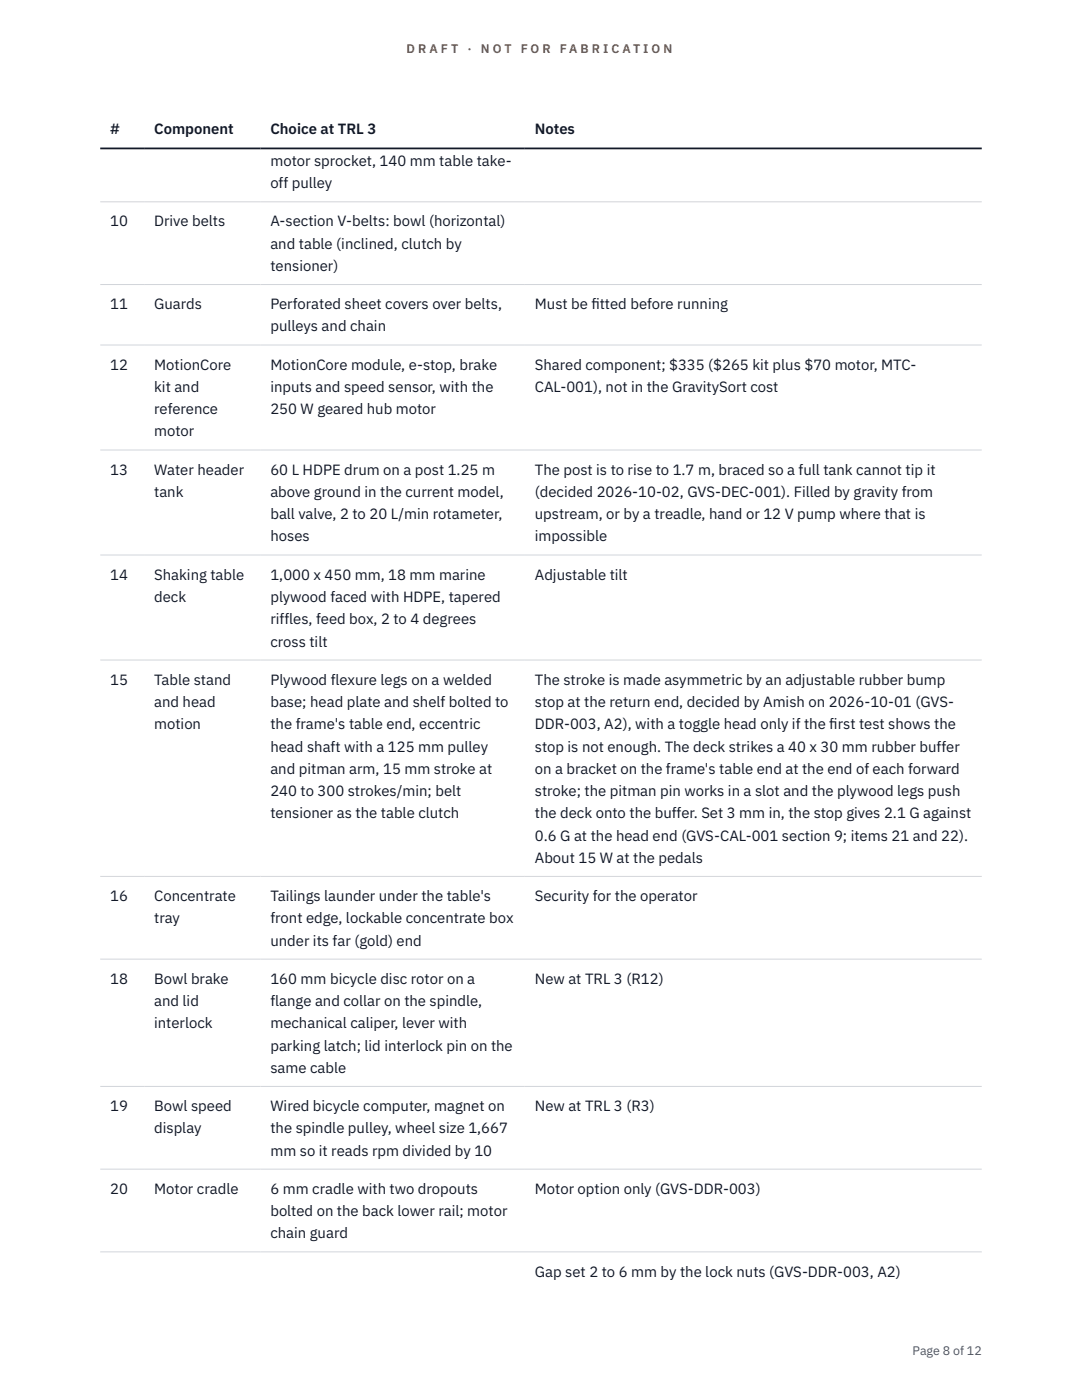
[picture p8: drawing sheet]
<svg xmlns="http://www.w3.org/2000/svg" width="216mm" height="279mm" viewBox="0 0 216 279" stroke-linecap="round" stroke-linejoin="round" font-family="sans-serif">
<defs><g id="words">
<g font-size="3" fill="#111827">
<text x="22" y="26.8">#</text>
<text x="30.8" y="26.8">Component</text>
<text x="54" y="26.8">Choice at TRL 3</text>
<text x="106.7" y="26.8">Notes</text>
<text x="54" y="33.1">motor sprocket, 140 mm table take-</text>
<text x="54" y="37.6">off pulley</text>
<text x="22" y="45.2">10</text>
<text x="30.8" y="45.2">Drive belts</text>
<text x="54" y="45.2">A-section V-belts: bowl (horizontal)</text>
<text x="54" y="49.6">and table (inclined, clutch by</text>
<text x="54" y="54.1">tensioner)</text>
<text x="22" y="61.7">11</text>
<text x="30.8" y="61.7">Guards</text>
<text x="54" y="61.7">Perforated sheet covers over belts,</text>
<text x="106.7" y="61.7">Must be f</text>
<text x="118" y="61.7">itted before running</text>
<text x="54" y="66.2">pulleys and chain</text>
<text x="22" y="73.8">12</text>
<text x="30.8" y="73.8">MotionCore</text>
<text x="54" y="73.8">MotionCore module, e-stop, brake</text>
<text x="106.7" y="73.8">Shared component; $335 ($265 kit plus $70 motor, MTC-</text>
<text x="30.8" y="78.2">kit and</text>
<text x="30.8" y="82.7">reference</text>
<text x="54" y="78.2">inputs and speed sensor, with the</text>
<text x="54" y="82.7">250 W geared hub motor</text>
<text x="106.7" y="78.2">CAL-001), not in the GravitySort cost</text>
<text x="30.8" y="87.1">motor</text>
<text x="22" y="94.7">13</text>
<text x="30.8" y="94.7">Water header</text>
<text x="54" y="94.7">60 L HDPE drum on a post 1.25 m</text>
<text x="106.7" y="94.7">The post is to rise to 1.7 m, braced so a full tank cannot tip it</text>
<text x="30.8" y="99.2">tank</text>
<text x="54" y="99.2">above ground in the current model,</text>
<text x="106.7" y="99.2">(decided 2026-10-02, GVS-DEC-001). Filled by gravity from</text>
<text x="54" y="103.6">ball valve, 2 to 20 L/min rotameter,</text>
<text x="106.7" y="103.6">upstream, or by a treadle, hand or 12 V pump where that is</text>
<text x="54" y="108.1">hoses</text>
<text x="106.7" y="108.1">impossible</text>
<text x="22" y="115.7">14</text>
<text x="30.8" y="115.7">Shaking table</text>
<text x="54" y="115.7">1,000 x 450 mm, 18 mm marine</text>
<text x="106.7" y="115.7">Adjustable tilt</text>
<text x="30.8" y="120.1">deck</text>
<text x="54" y="120.1">plywood faced with HDPE, tapered</text>
<text x="54" y="124.6">riffles, feed box, 2 to 4 degrees</text>
<text x="54" y="129">cross tilt</text>
<text x="22" y="136.6">15</text>
<text x="30.8" y="136.6">Table stand</text>
<text x="54" y="136.6">Plywood flexure legs on a welded</text>
<text x="106.7" y="136.6">The stroke is made asymmetric by an adjustable rubber bump</text>
<text x="30.8" y="141.1">and head</text>
<text x="54" y="141.1">base; head plate and shelf bolted to</text>
<text x="106.7" y="141.1">stop at the return end, decided by Amish on 2026-10-01 (GVS-</text>
<text x="30.8" y="145.5">motion</text>
<text x="54" y="145.5">the frame's table end, eccentric</text>
<text x="54" y="150">head shaft with a 125 mm pulley</text>
<text x="106.7" y="145.5">DDR-003, A2), with a toggle head only if the f</text>
<text x="106.7" y="150">stop is not enough. The deck strikes a 40 x 30 mm rubber buffer</text>
<text x="165.5" y="145.5">irst test shows the</text>
<text x="54" y="154.4">and pitman arm, 15 mm stroke at</text>
<text x="106.7" y="154.4">on a bracket on the frame's table end at the end of each forward</text>
<text x="54" y="158.9">240 to 300 strokes/min; belt</text>
<text x="106.7" y="158.9">stroke; the pitman pin works in a slot and the plywood legs push</text>
<text x="54" y="163.3">tensioner as the table clutch</text>
<text x="106.7" y="163.3">the deck onto the buffer. Set 3 mm in, the stop gives 2.1 G against</text>
<text x="106.7" y="167.8">0.6 G at the head end (GVS-CAL-001 section 9; items 21 and 22).</text>
<text x="106.7" y="172.2">About 15 W at the pedals</text>
<text x="22" y="179.8">16</text>
<text x="30.8" y="179.8">Concentrate</text>
<text x="54" y="179.8">Tailings launder under the table's</text>
<text x="106.7" y="179.8">Security for the operator</text>
<text x="30.8" y="184.3">tray</text>
<text x="54" y="184.3">front edge, lockable concentrate box</text>
<text x="54" y="188.7">under its far (gold) end</text>
<text x="22" y="196.3">18</text>
<text x="30.8" y="196.3">Bowl brake</text>
<text x="54" y="196.3">160 mm bicycle disc rotor on a</text>
<text x="106.7" y="196.3">New at TRL 3 (R12)</text>
<text x="30.8" y="200.8">and lid</text>
<text x="54" y="200.8">flange and collar on the spindle,</text>
<text x="30.8" y="205.2">interlock</text>
<text x="54" y="205.2">mechanical caliper, lever with</text>
<text x="54" y="209.7">parking latch; lid interlock pin on the</text>
<text x="54" y="214.1">same cable</text>
<text x="22" y="221.7">19</text>
<text x="30.8" y="221.7">Bowl speed</text>
<text x="54" y="221.7">Wired bicycle computer, magnet on</text>
<text x="106.7" y="221.7">New at TRL 3 (R3)</text>
<text x="30.8" y="226.2">display</text>
<text x="54" y="226.2">the spindle pulley, wheel size 1,667</text>
<text x="54" y="230.6">mm so it reads rpm divided by 10</text>
<text x="22" y="238.3">20</text>
<text x="30.8" y="238.3">Motor cradle</text>
<text x="54" y="238.3">6 mm cradle with two dropouts</text>
<text x="106.7" y="238.3">Motor option only (GVS-DDR-003)</text>
<text x="54" y="242.7">bolted on the back lower rail; motor</text>
<text x="54" y="247.1">chain guard</text>
<text x="106.7" y="254.8">Gap set 2 to 6 mm by the lock nuts (GVS-DDR-003, A2)</text>
</g>
<g font-size="2.5" fill="#b45309">
<text x="81.1" y="10.5">D R A F T</text>
<text x="93.3" y="10.5">·</text>
<text x="95.9" y="10.5">N O T</text>
<text x="103.9" y="10.5">F O R</text>
<text x="111.7" y="10.5">F A B R I C A T I O N</text>
</g>
<text font-size="2.5" fill="#4b5563" x="182.1" y="270.3">Page 8 of 12</text>
</g></defs>
<path d="M20 40.3h175.9M20 56.8h175.9M20 68.9h175.9M20 89.8h175.9M20 110.8h175.9M20 131.7h175.9M20 174.9h175.9M20 191.4h175.9M20 216.8h175.9M20 233.3h175.9M20 249.8h175.9" fill="none" stroke="#d1d5db" stroke-width=".2"/>
<path d="M20 29.6h175.9" fill="none" stroke="#111827" stroke-width=".35"/>
<use href="#words"/>
</svg>
